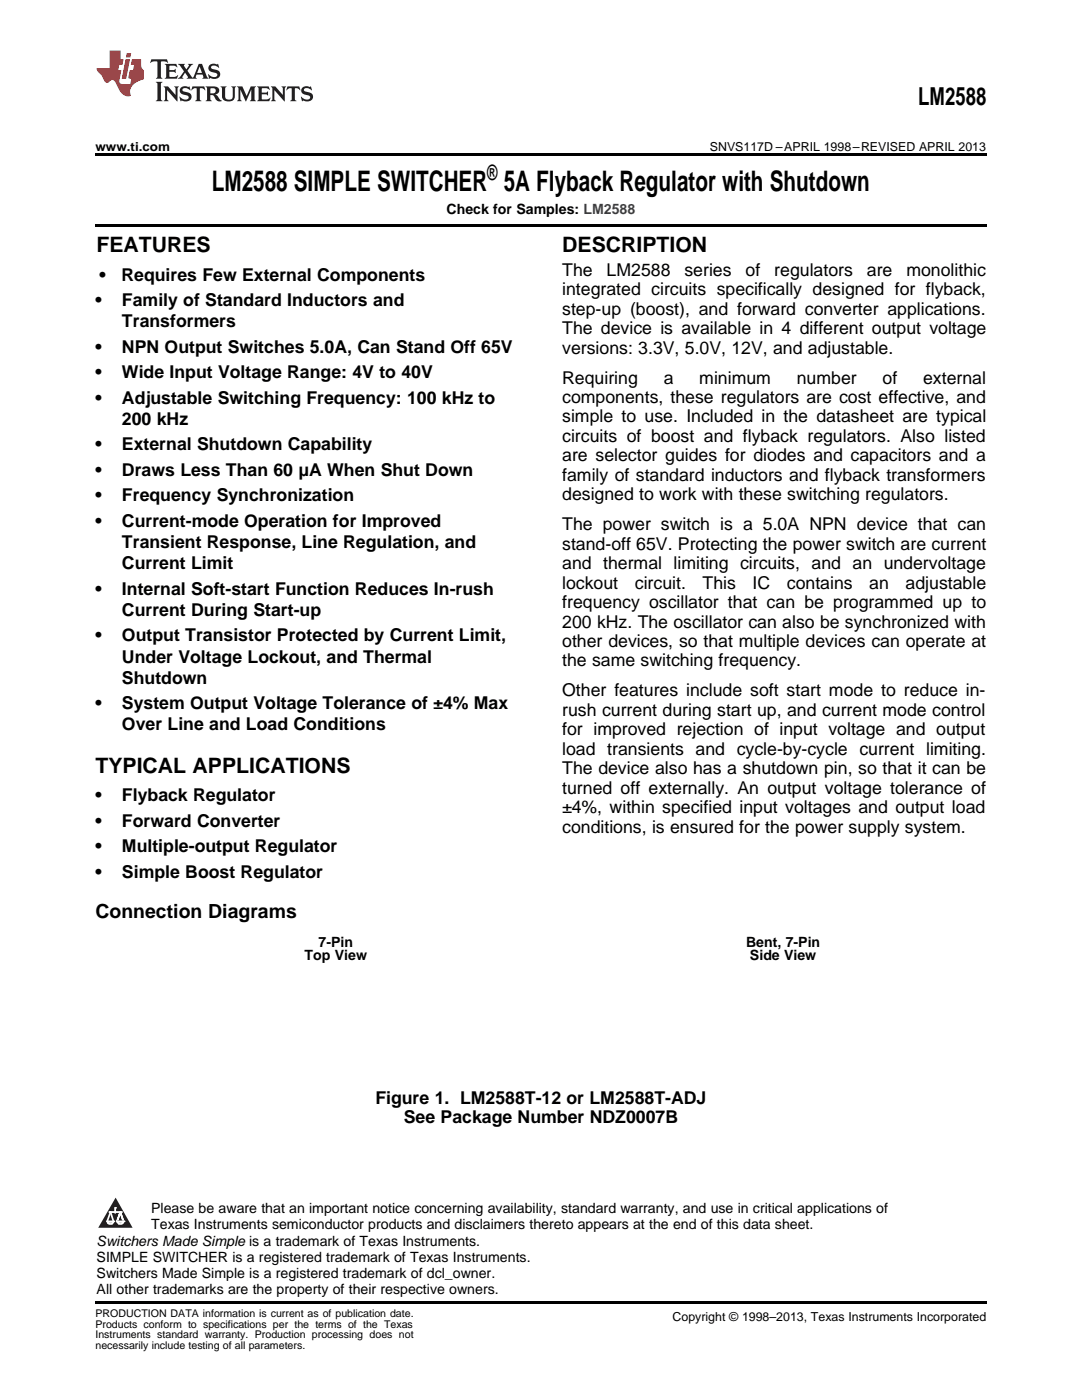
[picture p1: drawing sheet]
<svg xmlns="http://www.w3.org/2000/svg" width="216mm" height="279mm" viewBox="0 0 216 279" stroke-linecap="round" stroke-linejoin="round" font-family="sans-serif">
<defs><g id="words">
<text font-size="5.6" x="42.3" y="38.1">LM2588 SIMPLE SWITCHER 5A Flyback Regulator with Shutdown</text>
<text font-size="4.9" x="183.2" y="21">LM2588</text>
<g font-size="4.2">
<text x="97.2" y="35.8">®</text>
<text x="19.2" y="50.3">FEATURES</text>
<text x="112.2" y="50.3">DESCRIPTION</text>
<text x="19" y="154.2">TYPICAL APPLICATIONS</text>
</g>
<text font-size="3.9" x="19" y="183.3">Connection Diagrams</text>
<g font-size="3.5">
<text x="19.8" y="56">•</text>
<text x="24.2" y="56">Requires Few External Components</text>
<text x="112.2" y="55">The</text>
<text x="112.2" y="58.9">integrated circuits specifically designed for flyback,</text>
<text x="121" y="55">LM2588</text>
<text x="136.6" y="55">series</text>
<text x="148.8" y="55">of</text>
<text x="154.5" y="55">regulators</text>
<text x="173" y="55">are</text>
<text x="180.9" y="55">monolithic</text>
<text x="19" y="61.1">•</text>
<text x="24.3" y="61.1">Family of Standard Inductors and</text>
<text x="24.3" y="65.3">Transformers</text>
<text x="112.2" y="62.8">step-up (boost), and forward converter applications.</text>
<text x="19" y="70.4">•</text>
<text x="24.3" y="70.4">NPN Output Switches 5.0A, Can Stand Off 65V</text>
<text x="112.2" y="66.7">The device is available in 4 different output voltage</text>
<text x="112.2" y="70.6">versions: 3.3V, 5.0V, 12V, and adjustable.</text>
<text x="19" y="75.5">•</text>
<text x="24.3" y="75.5">Wide Input Voltage Range: 4V to 40V</text>
<text x="112.2" y="76.6">Requiring</text>
<text x="132.4" y="76.6">a</text>
<text x="139.5" y="76.6">minimum</text>
<text x="159" y="76.6">number</text>
<text x="176.1" y="76.6">of</text>
<text x="184.2" y="76.6">external</text>
<text x="19" y="80.6">•</text>
<text x="24.3" y="80.6">Adjustable Switching Frequency: 100 kHz to</text>
<text x="112.2" y="80.4">components, these regulators are cost effective, and</text>
<text x="19" y="89.9">•</text>
<text x="24.3" y="84.8">200 kHz</text>
<text x="24.3" y="89.9">External Shutdown Capability</text>
<text x="112.2" y="84.3">simple to use. Included in the datasheet are typical</text>
<text x="112.2" y="88.2">circuits of boost and flyback regulators. Also listed</text>
<text x="19" y="95">•</text>
<text x="24.3" y="95">Draws Less Than 60 μA When Shut Down</text>
<text x="112.2" y="92.1">are selector guides for diodes and capacitors and a</text>
<text x="112.2" y="96">family of standard inductors and flyback transformers</text>
<text x="19" y="100">•</text>
<text x="24.3" y="100">Frequency Synchronization</text>
<text x="112.2" y="99.8">designed to work with these switching regulators.</text>
<text x="19" y="105.1">•</text>
<text x="24.3" y="105.1">Current-mode Operation for Improved</text>
<text x="112.2" y="105.8">The power switch is a 5.0A NPN device that can</text>
<text x="24.3" y="109.4">Transient Response, Line Regulation, and</text>
<text x="24.3" y="113.6">Current Limit</text>
<text x="112.2" y="109.7">stand-off 65V. Protecting the power switch are current</text>
<text x="112.2" y="113.6">and thermal limiting circuits, and an undervoltage</text>
<text x="19" y="118.7">•</text>
<text x="24.3" y="118.7">Internal Soft-start Function Reduces In-rush</text>
<text x="112.2" y="117.5">lockout</text>
<text x="126.7" y="117.5">circuit.</text>
<text x="140.2" y="117.5">This</text>
<text x="150.2" y="117.5">IC</text>
<text x="157" y="117.5">contains</text>
<text x="173.5" y="117.5">an</text>
<text x="180.7" y="117.5">adjustable</text>
<text x="24.3" y="122.9">Current During Start-up</text>
<text x="112.2" y="121.4">frequency oscillator that can be programmed up to</text>
<text x="112.2" y="125.2">200 kHz. The oscillator can also be synchronized with</text>
<text x="19" y="128">•</text>
<text x="24.3" y="128">Output Transistor Protected by Current Limit,</text>
<text x="112.2" y="129.1">other devices, so that multiple devices can operate at</text>
<text x="24.3" y="132.2">Under Voltage Lockout, and Thermal</text>
<text x="24.3" y="136.5">Shutdown</text>
<text x="112.2" y="133">the same switching frequency.</text>
<text x="19" y="141.5">•</text>
<text x="24.3" y="141.5">System Output Voltage Tolerance of ±4% Max</text>
<text x="112.2" y="139">Other features include soft start mode to reduce in-</text>
<text x="112.2" y="142.9">rush current during start up, and current mode control</text>
<text x="24.3" y="145.8">Over Line and Load Conditions</text>
<text x="112.2" y="146.8">for improved rejection of input voltage and output</text>
<text x="112.2" y="150.6">load transients and cycle-by-cycle current limiting.</text>
<text x="112.2" y="154.5">The device also has a shutdown pin, so that it can be</text>
<text x="19" y="159.9">•</text>
<text x="24.3" y="159.9">Flyback Regulator</text>
<text x="112.2" y="158.4">turned off externally. An output voltage tolerance of</text>
<text x="19" y="165">•</text>
<text x="24.3" y="165">Forward Converter</text>
<text x="112.2" y="162.3">±4%, within specified input voltages and output load</text>
<text x="112.2" y="166.2">conditions, is ensured for the power supply system.</text>
<text x="19" y="170.1">•</text>
<text x="24.3" y="170.1">Multiple-output Regulator</text>
<text x="19" y="175.2">•</text>
<text x="24.3" y="175.2">Simple Boost Regulator</text>
<text x="74.9" y="220.2">Figure 1. LM2588T-12 or LM2588T-ADJ</text>
<text x="80.6" y="224.2">See Package Number NDZ0007B</text>
</g>
<g font-size="2.8">
<text x="89.1" y="42.7">Check for Samples: LM2588</text>
<text x="60.8" y="191.6">Top View</text>
<text x="63.6" y="188.9">7-Pin</text>
<text x="148.9" y="188.9">Bent, 7-Pin</text>
<text x="149.6" y="191.6">Side View</text>
<text x="30.2" y="242">Please be aware that an important notice concerning availability, standard warranty, and use in critical applications of</text>
<text x="30.2" y="245.2">Texas Instruments semiconductor products and disclaimers thereto appears at the end of this data sheet.</text>
<text x="19.3" y="248.7">Switchers Made Simple is a trademark of Texas Instruments.</text>
<text x="19.3" y="251.9">SIMPLE SWITCHER is a registered trademark of Texas Instruments.</text>
<text x="19.3" y="255.1">Switchers Made Simple is a registered trademark of dcl_owner.</text>
<text x="19.3" y="258.2">All other trademarks are the property of their respective owners.</text>
</g>
<g font-size="2.5">
<text x="19" y="30.1">www.ti.com</text>
<text x="141.6" y="30.1">SNVS117D –APRIL 1998–REVISED APRIL 2013</text>
<text x="134.2" y="263.6">Copyright © 1998–2013, Texas Instruments Incorporated</text>
</g>
<g font-size="2.1">
<text x="19" y="262.9">PRODUCTION DATA information is current as of publication date.</text>
<text x="19" y="265">Products conform to specifications per the terms of the Texas</text>
<text x="19" y="267.1">Instruments standard warranty. Production processing does not</text>
<text x="19" y="269.2">necessarily include testing of all parameters.</text>
</g>
<g font-size=".4" fill="#fff">
<text x="19" y="50.2">1</text>
<text x="19" y="251.9">3</text>
<text x="19" y="255.1">4</text>
<text x="19" y="258.2">5</text>
</g>
</g></defs>
<path d="M19 259.7h177.8v.5h-177.8z" fill="#000"/>
<path d="M23.1 239l3.4 6h-6.9z" fill="#231f20"/>
<path d="M21.4 243.8h1.2l-.3 .5h-.3a.55 .55 0 0 1-.6-.5z" fill-rule="evenodd" fill="#fff"/>
<path d="M21.4 243.8h1.2l-.3 .5h-.3a.55 .55 0 0 1-.6-.5z" fill="none" stroke="#231f20" stroke-width=".34"/>
<path d="M21.4 243.8h1.2l-.3 .5h-.5z" fill="none" stroke="#fff" stroke-width=".34"/>
<path d="M23 242h.1" fill="none" stroke="#fff" stroke-width=".34"/>
<path d="M23 241v1z" fill="#fff"/>
<path d="M23 241v1z" fill="none" stroke="#fff" stroke-width=".34"/>
<circle cx="23" cy="241" r=".17" fill="#fff"/>
<path d="M21.9 241.9h.1" fill="none" stroke="#fff" stroke-width=".34"/>
<path d="M21.9 241.9h2.3z" fill="#fff"/>
<path d="M21.9 241.9h2.3z" fill="none" stroke="#fff" stroke-width=".34"/>
<circle cx="24.2" cy="241.9" r=".17" fill="#fff"/>
<path d="M23.3 243.8h.1" fill="none" stroke="#fff" stroke-width=".34"/>
<path d="M24 241.9l-.7 1.9z" fill="#fff"/>
<path d="M24 241.9l-.7 1.9z" fill="none" stroke="#fff" stroke-width=".34"/>
<path d="M24 241.9l.7 1.9z" fill="#fff"/>
<path d="M24 241.9l.7 1.9z" fill="none" stroke="#fff" stroke-width=".34"/>
<path d="M24.6 243.8h.1" fill="none" stroke="#fff" stroke-width=".34"/>
<circle cx="21.4" cy="243.8" r=".17" fill="#fff"/>
<path d="M22.1 241.9l-.7 1.9z" fill="#fff"/>
<path d="M22.1 241.9l-.7 1.9z" fill="none" stroke="#fff" stroke-width=".34"/>
<path d="M22.1 241.9l.5 1.9z" fill="#fff"/>
<path d="M22.1 241.9l.5 1.9z" fill="none" stroke="#fff" stroke-width=".34"/>
<circle cx="22.6" cy="243.8" r=".17" fill="#fff"/>
<path d="M23.4 243.8h1.3a.65 .65 0 0 1-.7 .5 .65 .65 0 0 1-.6-.5z" fill-rule="evenodd" fill="#fff"/>
<path d="M23.4 243.8h1.3a.65 .65 0 0 1-.7 .5 .65 .65 0 0 1-.6-.5z" fill="none" stroke="#231f20" stroke-width=".34"/>
<path d="M23.4 243.8h1.3l-.4 .5h-.6z" fill="none" stroke="#fff" stroke-width=".34"/>
<path d="M23.3 243.8h.1" fill="none" stroke="#fff" stroke-width=".34"/>
<circle cx="24.7" cy="243.8" r=".17" fill="#fff"/>
<path d="M19 30.6h177.8v.5h-177.8zM19 44.7h177.8v.5h-177.8z" fill="#000"/>
<path d="M30.2 11.8l-.2 .8a1.31 1.31 0 0 1 1.4-.3v2.9l-.3 .5h1.3l-.3-.5v-2.7l.3-.3a1.09 1.09 0 0 1 1.1 .4l-.2-.8zM32.9 12.8l.3 .4v2l-.3 .5h2.4l.2-.7a1.48 1.48 0 0 1-1.7 .3v-1l1 .1 .2 .2v-.9l-.2 .3h-1v-.7l.2-.2a1.73 1.73 0 0 1 1.4 .3l-.2-.6zM35.5 12.8l1.2 1.4-.7 1-.5 .5h1.1l-.2-.3 .5-.9 .6 .9-.2 .3h2l-.3-.3 .2-.5h1.2l.2 .5-.2 .3h1.2l-.3-.4-1-2.5h-.6l-1.3 2.7-1-1.4 1.1-1.3h-1l.2 .2-.5 .9-.5-.9 .2-.2zM39.8 13.3l.5 1.3h-1zM41.9 12.9a.83 .83 0 0 0-.3 1 .83 .83 0 0 0 .8 .5l.8 .2 .2 .3a1 1 0 0 1-1 .5 1 1 0 0 1-.8-.6l.1 .9 .2-.1a1.65 1.65 0 0 0 2-.5 .89 .89 0 0 0-.8-1.2l-.8-.2-.2-.3a.91 .91 0 0 1 1.6 .2l-.2-.8h-.4a1.34 1.34 0 0 0-1.2 .1zM31.1 16.3l.3 .5v2.9l-.3 .5h1.3l-.3-.5v-2.9l.3-.5zM32.7 17.2l.2 .5v2l-.2 .5h.9l-.3-.5 .1-1.7 2 2.2v-2.5l.3-.5h-.9l.2 .3v1.4l-1.5-1.7zM36.2 17.4a.83 .83 0 0 0-.3 .9 .83 .83 0 0 0 .8 .6l.8 .2 .2 .3a1 1 0 0 1-1 .5 1 1 0 0 1-.8-.6l.1 .9 .2-.1a1.66 1.66 0 0 0 2-.5 .89 .89 0 0 0-.9-1.2l-.7-.2-.2-.3a.91 .91 0 0 1 1.6 .2l-.2-.9-.4 .1a1.36 1.36 0 0 0-1.2 .1zM38.4 17.2l-.2 .9a.61 .61 0 0 1 1.1-.3v1.9l-.4 .5h1.3l-.3-.5v-1.9l.2-.2a.81 .81 0 0 1 .8 .5l-.1-.9zM41 17.2l.3 .5v2l-.3 .5h1.3l-.3-.3v-.9a.72 .72 0 0 1 .9 .6 .85 .85 0 0 0 1.4 .5l-.5-.3-.5-.7-.3-.3a.78 .78 0 0 0 .7-.7 .78 .78 0 0 0-.7-.8zM42 17.7l.2-.1a.6 .6 0 0 1 .7 .1 .6 .6 0 0 1 .1 .7l-.2 .2h-.8zM44 17.2l.3 .3a3.4 3.4 0 0 0 .3 2.4 1.57 1.57 0 0 0 2.2-.3l.1-2.1 .2-.3h-1l.3 .5v1.5a.76 .76 0 0 1-.7 .7 .76 .76 0 0 1-.8-.7v-1.5l.3-.5zM47.3 17.2l.3 .5v2l-.3 .5h.9l-.2-.5v-1.8l1 2.3 1.1-2.3v1.8l-.2 .5h1.2l-.3-.5v-2l.3-.5h-1.1l-.8 2-.8-2zM51.3 17.2l.3 .5v2l-.3 .5h2.4l.2-.7a1.49 1.49 0 0 1-1.6 .3l-.1-1h1l.3 .3v-.9l-.3 .3h-1v-.7l.3-.2a1.73 1.73 0 0 1 1.4 .3l-.3-.7zM54.1 17.2l.3 .5v2l-.3 .5h1l-.4-.5 .1-1.7 2 2.2v-2.5l.3-.5h-.9l.2 .3v1.4l-1.5-1.7zM57.4 17.2l-.2 .9a.8 .8 0 0 1 1-.5v2.1l-.3 .5h1.3l-.4-.5v-1.9l.2-.2a.81 .81 0 0 1 .9 .5l-.2-.9zM60.4 17.4a.83 .83 0 0 0-.3 .9 .83 .83 0 0 0 .8 .6l.8 .2 .2 .3a1 1 0 0 1-1 .5 1 1 0 0 1-.8-.6l.2 .9 .1-.1a1.66 1.66 0 0 0 2-.5 .89 .89 0 0 0-.8-1.2l-.8-.2-.2-.3a.91 .91 0 0 1 1.6 .2l-.2-.9-.3 .1a1.35 1.35 0 0 0-1.3 .1z" fill="#231f20"/>
<path d="M21.9 10.1v3.5h-2.6a2.13 2.13 0 0 0 .9 1.4l.4 .6a.94 .94 0 0 0 1.1 .9 .75 .75 0 0 1 .6-.5 .75 .75 0 0 1 .7 .4l.5 1a2.1 2.1 0 0 0 2.6 1.7 2.2 2.2 0 0 1 1.7-3l.9-.3v-1.8a1.16 1.16 0 0 1-.5-1v-1.2h-1.9l-.2 1.2h.7l-.3 1h-.6l-.3 1.3v.3l.6 .1-.2 1.1h-.9a.93 .93 0 0 1-1.3-.8l.4-2h-.6l.2-1h.6l.3-1.2h-.6v-1.7zM25.1 11.8l-.8 3.9h.9l.7-3.9zM25.3 10.6l-.2 .9h.9l.2-.9z" fill="#ee1d23"/>
<use href="#words"/>
</svg>
